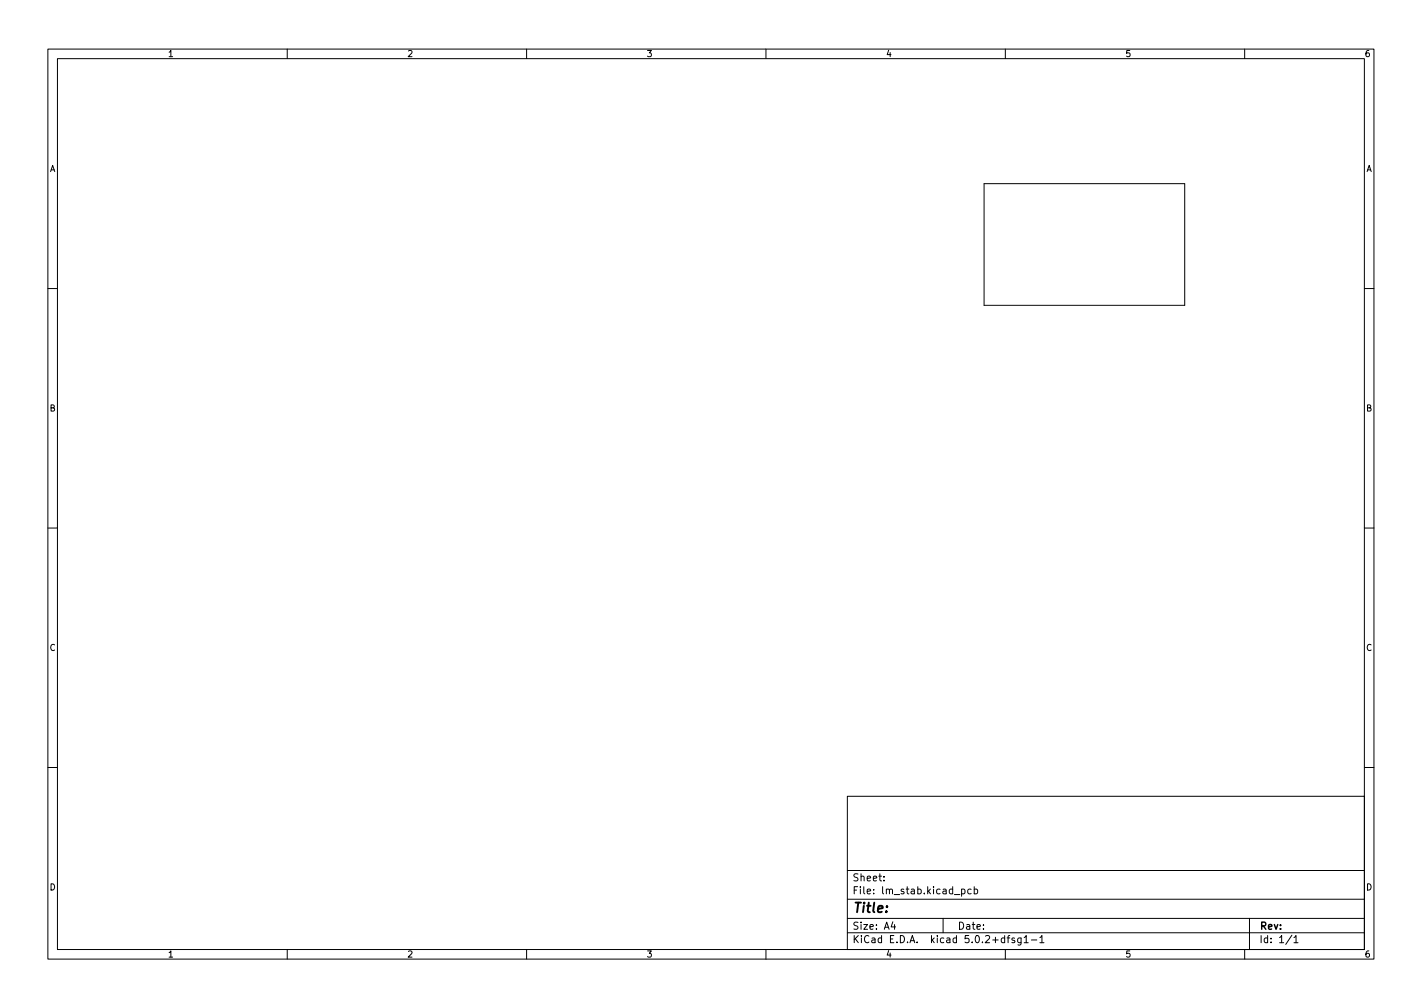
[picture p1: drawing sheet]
<svg xmlns="http://www.w3.org/2000/svg" width="297mm" height="210mm" viewBox="0 0 297 210" stroke-linecap="round" stroke-linejoin="round" font-family="sans-serif">
<defs><g id="words">
<text font-size="2.8" x="178" y="190.6">Title:</text>
<g font-size="2.1">
<text x="178" y="184">Sheet:</text>
<text x="178" y="186.7">File: lm_stab.kicad_pcb</text>
<text x="178" y="196.9">KiCad E.D.A. kicad 5.0.2+dfsg1-1</text>
<text x="178" y="194.1">Size: A4</text>
<text x="200" y="194.1">Date:</text>
<text x="263" y="194.1">Rev:</text>
<text x="263" y="196.9">Id: 1/1</text>
</g>
<g font-size="1.8">
<text x="35" y="11.9">1</text>
<text x="85" y="11.9">2</text>
<text x="135" y="11.9">3</text>
<text x="185" y="11.9">4</text>
<text x="235" y="11.9">5</text>
<text x="285" y="11.9">6</text>
<text x="10.3" y="35.9">A</text>
<text x="285.3" y="35.9">A</text>
<text x="10.3" y="85.9">B</text>
<text x="285.3" y="85.9">B</text>
<text x="10.3" y="135.9">C</text>
<text x="285.3" y="135.9">C</text>
<text x="10.3" y="185.9">D</text>
<text x="285.3" y="185.9">D</text>
<text x="35" y="199.9">1</text>
<text x="85" y="199.9">2</text>
<text x="135" y="199.9">3</text>
<text x="185" y="199.9">4</text>
<text x="235" y="199.9">5</text>
<text x="285" y="199.9">6</text>
</g>
</g></defs>
<g fill="none" stroke="#000" stroke-width=".21">
<path d="M10 10.2h277v190.1h-277zM12 12.2h273v186.1h-273zM60 10.2v2M110 10.2v2M160 10.2v2M210 10.2v2M260 10.2v2M205.6 38.3h41.9v25.4h-41.9zM10 60.2h2M285 60.2h2M10 110.2h2M285 110.2h2"/>
<path d="M10 160.2h2M177 166.3h108v32h-108zM285 160.2h2M60 198.3v2M110 198.3v2M160 198.3v2M177 194.8h108M177 191.8h108M177 187.8h108M177 181.8h108M184.6 183.8v.1M184.6 183v.1"/>
<path d="M186.5 192.5l-.4 1h1M186.9 193v1M197 191.8v3M199.4 186.8h1.1M200.9 185.7l.4-.1 .3 .3-.2 .7h-.5M200.9 185.6v1.5M202.9 185.7l-.5-.1-.3 .3 .2 .7h.6M203.5 185.7l.4-.1 .3 .3-.1 .7h-.6M203.5 185.1v1.5M210 198.3v2M210.4 195.8h.5M210.9 195.3l-.3 .2v1.3"/>
<path d="M211.9 195.9l-.3-.1-.2 .2v.3l.5 .1v.4h-.5M213.3 195.8v1.2l-.3 .3h-.4M213.3 195.9l-.4-.1-.3 .3 .1 .7h.6M213.9 195.8l.5-.5v1.5M213.9 196.8h.9M215.4 196.3h1.2M217.2 195.8l.4-.5v1.5M217.2 196.8h.9M260 198.3v2M261 191.8v6.5M269.9 195.3l-1.3 1.9M270.3 195.8l.4-.5v1.5"/>
<path d="M270.3 196.8h.8"/>
</g>
<use href="#words"/>
</svg>
